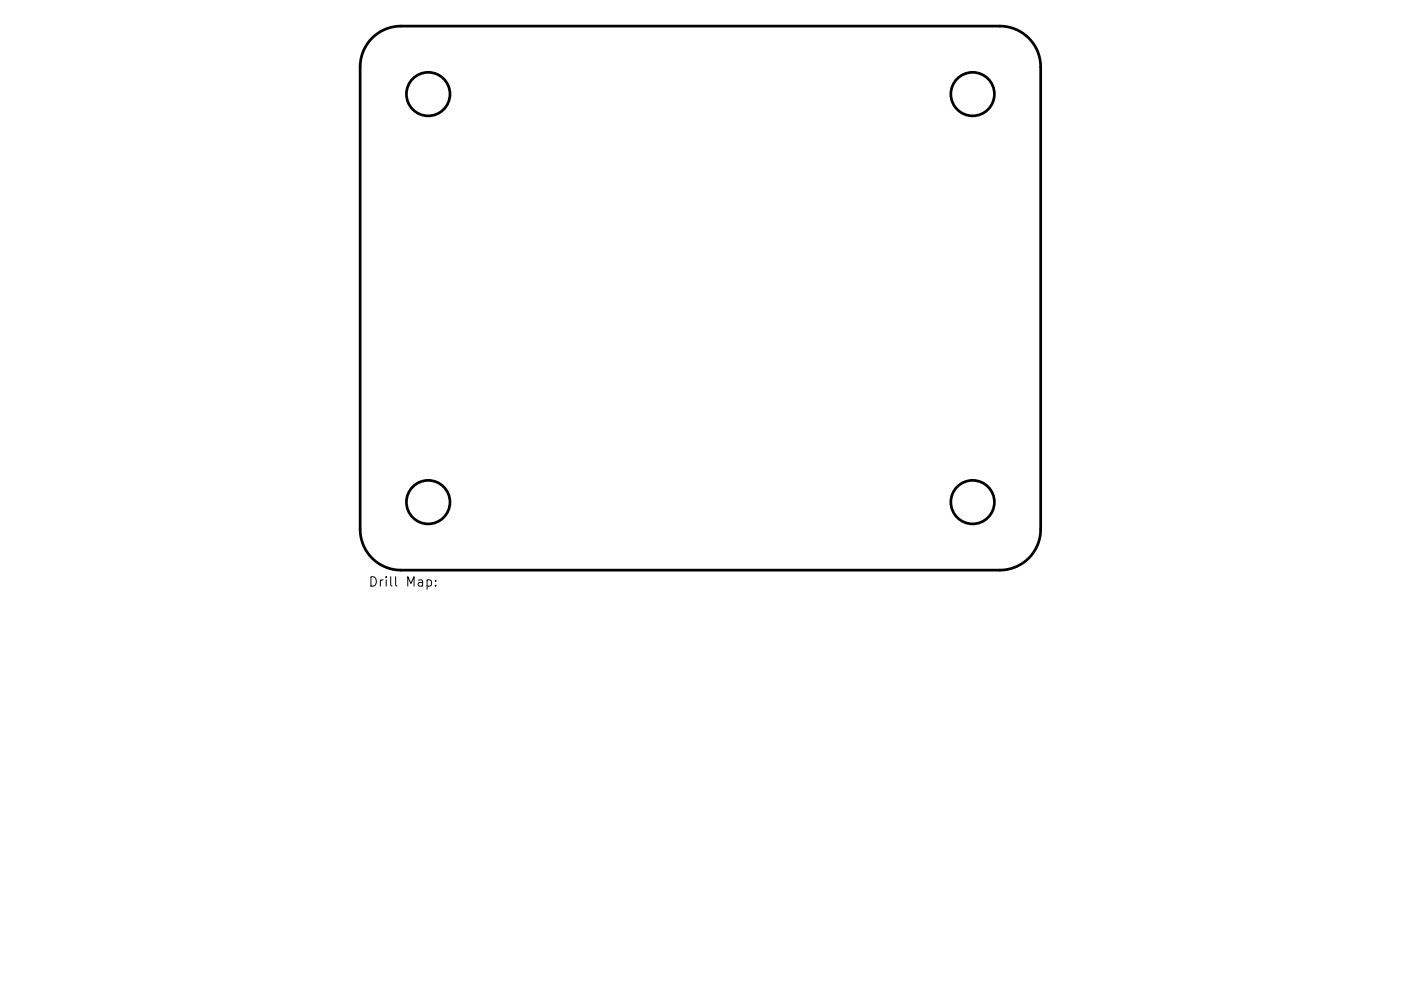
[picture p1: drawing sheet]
<svg xmlns="http://www.w3.org/2000/svg" width="297mm" height="210mm" viewBox="0 0 297 210" stroke-linecap="round" stroke-linejoin="round" font-family="sans-serif">
<defs><g id="words">
<g font-size="2.8">
<text x="78.1" y="125.1">Drill</text>
<text x="86.1" y="125.1">Map:</text>
</g>
</g></defs>
<g fill="none" stroke="#000" stroke-width=".58">
<path d="M78.9 8.1a8.7 8.7 0 0 1 6.1-2.6h127a8.7 8.7 0 0 1 8.6 8.7v98.1a8.7 8.7 0 0 1-8.6 8.7h-127a8.7 8.7 0 0 1-8.6-8.7v-98.1a8.7 8.7 0 0 1 2.5-6.1z"/>
<circle cx="90.8" cy="20" r="4.6"/>
<circle cx="206.2" cy="20" r="4.6"/>
<circle cx="90.8" cy="106.5" r="4.6"/>
<circle cx="206.2" cy="106.5" r="4.6"/>
</g>
<path d="M83.9 122.4v1.7l.3 .3" fill="none" stroke="#000" stroke-width=".21"/>
<use href="#words"/>
</svg>
